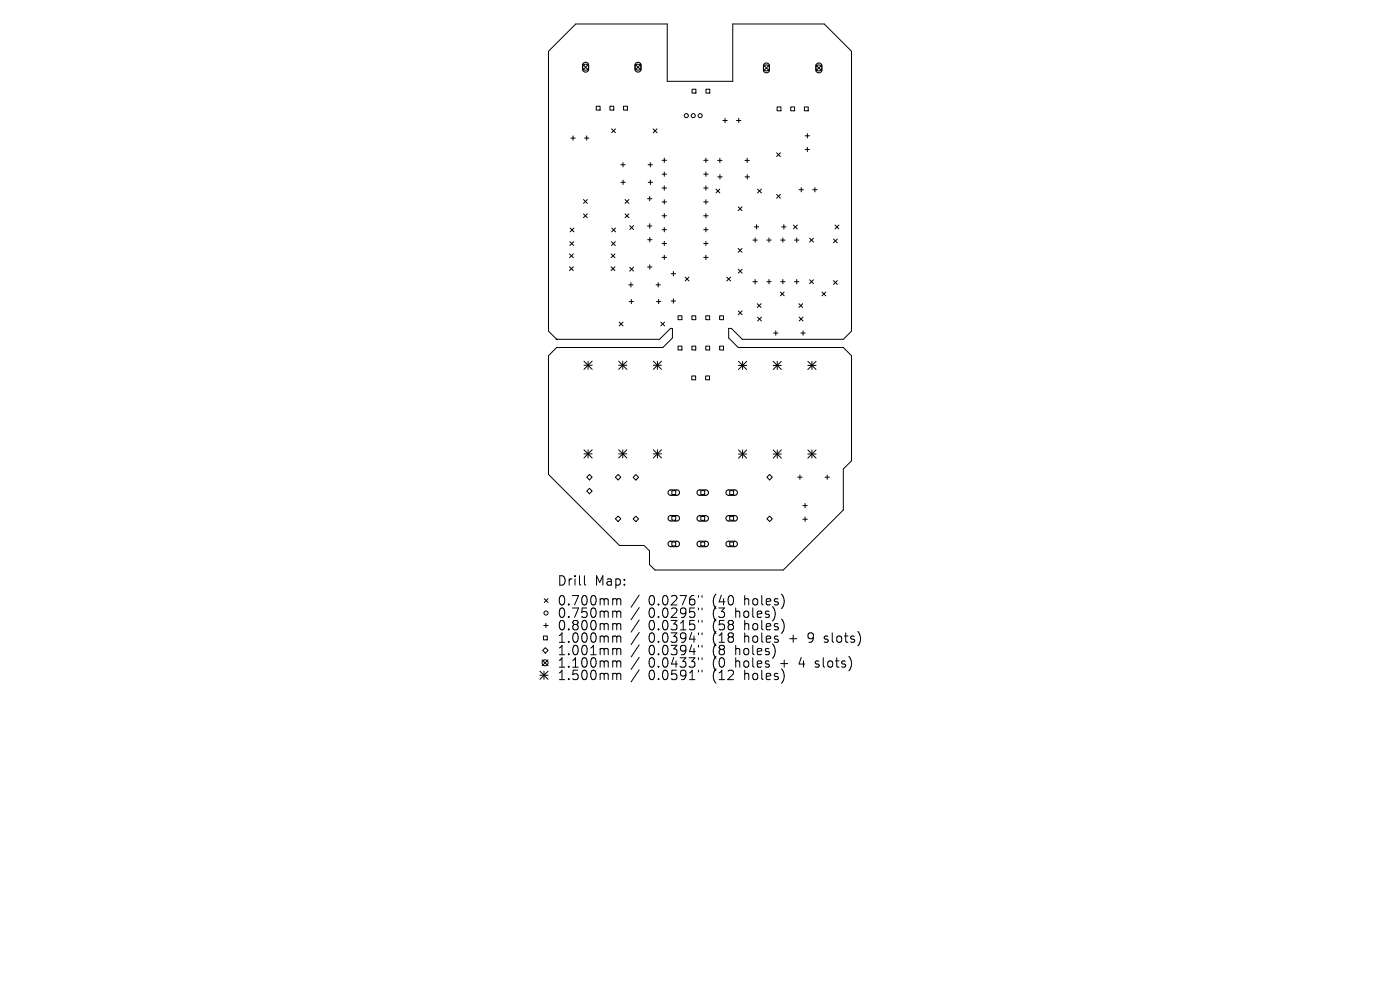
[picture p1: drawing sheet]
<svg xmlns="http://www.w3.org/2000/svg" width="297mm" height="210mm" viewBox="0 0 297 210" stroke-linecap="round" stroke-linejoin="round" font-family="sans-serif">
<defs><g id="words">
<g font-size="2.8">
<text x="118.3" y="124.5">Drill</text>
<text x="126.2" y="124.5">Map:</text>
<text x="118.3" y="128.7">0.700mm</text>
<text x="118.3" y="131.3">0.750mm</text>
<text x="137.5" y="128.7">0.0276&quot;</text>
<text x="137.5" y="131.3">0.0295&quot;</text>
<text x="151.1" y="128.7">(40</text>
<text x="151.1" y="131.3">(3</text>
<text x="156" y="131.3">holes)</text>
<text x="157.9" y="128.7">holes)</text>
<text x="118.3" y="133.9">0.800mm</text>
<text x="118.3" y="136.6">1.000mm</text>
<text x="137.5" y="133.9">0.0315&quot;</text>
<text x="137.5" y="136.6">0.0394&quot;</text>
<text x="151.1" y="133.9">(58</text>
<text x="151.1" y="136.6">(18</text>
<text x="157.9" y="133.9">holes)</text>
<text x="157.9" y="136.6">holes</text>
<text x="167.5" y="136.6">+</text>
<text x="171.6" y="136.6">9</text>
<text x="175.2" y="136.6">slots)</text>
<text x="118.3" y="139.2">1.001mm</text>
<text x="118.3" y="141.9">1.100mm</text>
<text x="137.5" y="139.2">0.0394&quot;</text>
<text x="137.5" y="141.9">0.0433&quot;</text>
<text x="151.1" y="139.2">(8</text>
<text x="151.1" y="141.9">(0</text>
<text x="156" y="139.2">holes)</text>
<text x="156" y="141.9">holes</text>
<text x="165.6" y="141.9">+</text>
<text x="169.7" y="141.9">4</text>
<text x="173.3" y="141.9">slots)</text>
<text x="118.3" y="144.5">1.500mm</text>
<text x="137.5" y="144.5">0.0591&quot;</text>
<text x="151.1" y="144.5">(12</text>
<text x="157.9" y="144.5">holes)</text>
</g>
</g></defs>
<g fill="none" stroke="#000" stroke-width=".21">
<path d="M116.4 10.9l5.7-5.8h19.5v12.1h13.9v-12.1h19.4l5.7 5.8v59.3l-1.7 1.8h-21.4l-2.3-2.3h-.6v2l2 2h22.3l1.7 1.8v22.3l-1.7 1.7v8.7l-12.7 12.7h-27.3l-1.1-1.1v-2.9l-1.2-1.2h-5.2l-15-15.1v-25.1l1.7-1.8h22.5l2.1-2v-2h-.5l-2.3 2.3h-21.8l-1.7-1.8zM123.6 13.6l1.3 1.3M124.9 13.6l-1.3 1.3M134.7 13.6l1.3 1.3M136 13.6l-1.3 1.3M146.8 18.9h.8v.8h-.8zM149.8 18.9h.8v.8h-.8zM162 13.8l1.2 1.2M163.2 13.8l-1.2 1.2M173.1 13.8l1.3 1.2M174.4 13.8l-1.3 1.2M121.1 29.3h.9"/>
<path d="M121.6 28.8v1M124 29.3h.9M124.5 28.8v1M126.5 22.5h.8v.9h-.8zM129.4 22.5h.8v.9h-.8zM129.7 27.3l.9 .8M130.6 27.3l-.9 .8M131.7 34.9h.9M131.7 38.7h1M132.2 34.5v.9M132.2 38.2v.9M132.3 22.5h.8v.9h-.8z"/>
<path d="M137.5 34.9h.9M137.5 38.7h.9M138 34.5v.9M138 38.2v.9M138.6 27.3l.8 .8M139.4 27.3l-.8 .8M140.5 34h.9M140.5 36.9h.9M140.5 39.9h.9M140.9 33.5v1M140.9 36.5v.9M140.9 39.4v1"/>
<path d="M149.3 34h.9M149.3 36.9h.9M149.3 39.9h.9M149.8 33.5v1M149.8 36.5v.9M149.8 39.4v1M152.2 34h1M152.3 37.5h.9M152.7 33.6v.9M152.7 37.1v.9M153.4 25.6h.9M153.8 25.1v.9"/>
<path d="M156.3 25.6h.9M156.7 25.1v.9M158 34h1M158.1 37.5h.9M158.5 33.6v.9M158.5 37.1v.9M164.8 32.4l.8 .8M164.9 22.7h.8v.8h-.8zM165.6 32.4l-.8 .8M167.7 22.7h.9v.8h-.9zM170 39.8v.9M170.6 22.7h.9v.8h-.9z"/>
<path d="M170.8 28.8h.9M170.8 31.7h.9M171.3 28.3v1M171.3 31.2v1M172.9 39.8v.9M120.8 56.6l.8 .8M120.8 53.9l.8 .8M120.9 51.3l.8 .8M121 48.4l.8 .8M121.6 56.6l-.8 .8M121.6 53.9l-.8 .8M121.7 51.3l-.8 .8"/>
<path d="M121.8 48.4l-.8 .8M123.8 42.3l.8 .8M123.8 45.4l.8 .8M124.6 42.3l-.8 .8M124.6 45.4l-.8 .8M129.6 56.6l.8 .8M129.7 53.9l.8 .8M129.7 51.3l.8 .8M129.8 48.4l.8 .8M130.4 56.6l-.8 .8M130.5 53.9l-.8 .8M130.5 51.3l-.8 .8"/>
<path d="M130.6 48.4l-.8 .8M132.6 42.3l.8 .8M132.6 45.4l.8 .8M133.4 42.3l-.8 .8M133.4 45.4l-.8 .8M133.6 47.9l.8 .8M133.6 56.7l.8 .8M133.8 60v.9M134.4 47.9l-.8 .8M134.4 56.7l-.8 .8M137.4 42.1h.9M137.4 47.9h.9"/>
<path d="M137.4 50.8h.9M137.4 56.6h.9M137.8 41.7v.9M137.8 47.5v.9M137.9 50.4v.9M137.9 56.2v.9M139.6 60v.9M140.5 42.8h.9M140.5 45.8h.9M140.5 48.7h.9M140.5 51.7h.9M140.5 54.6h.9"/>
<path d="M140.9 42.4v.9M140.9 45.3v.9M140.9 48.3v.9M140.9 51.2v.9M140.9 54.1v1M142.4 58.1h.9M142.9 57.6v.9M145.4 58.8l.8 .8M146.2 58.8l-.8 .8M149.3 42.8h.9M149.3 45.8h.9M149.3 48.7h.9"/>
<path d="M149.3 51.7h.9M149.3 54.6h.9M149.8 42.4v.9M149.8 45.3v.9M149.8 48.3v.9M149.8 51.2v.9M149.8 54.1v1M151.9 40.1l.8 .8M152.7 40.1l-.8 .8M154.2 58.8l.8 .8M155 58.8l-.8 .8M156.6 43.9l.8 .8"/>
<path d="M156.6 52.7l.8 .8M156.6 57.1l.8 .8M157.4 43.9l-.8 .8M157.4 52.7l-.8 .8M157.4 57.1l-.8 .8M159.7 50.9h1M159.7 59.8h1M160 48.1h1M160.2 50.5v.9M160.2 59.3v.9M160.5 47.7v.9M160.7 40.1l.8 .8"/>
<path d="M161.5 40.1l-.8 .8M162.7 50.9h.9M162.7 59.8h.9M163.1 50.5v.9M163.1 59.3v.9M164.8 41.2l.8 .8M165.6 41.2l-.8 .8M165.6 50.9h.9M165.6 59.8h.9M165.8 48.1h1M166.1 50.5v.9M166.1 59.3v.9"/>
<path d="M166.3 47.7v.9M168.3 47.7l.8 .9M168.6 50.9h.9M168.6 59.8h.9M169 50.5v.9M169 59.3v.9M169.1 47.7l-.8 .9M169.5 40.2h.9M171.8 50.5l.8 .8M171.8 59.4l.8 .8M172.4 40.2h.9M172.6 50.5l-.8 .8"/>
<path d="M172.6 59.4l-.8 .8M176.8 50.7l.8 .8M176.8 59.5l.8 .8M177.1 47.7l.9 .9M177.6 59.5l-.8 .8M177.6 50.7l-.8 .8M178 47.7l-.9 .9M123.9 76.6l1.7 1.7M123.9 77.5h1.7M124.8 76.6v1.7M125.6 76.6l-1.7 1.7M131.2 77.5h1.8"/>
<path d="M131.2 76.6l1.8 1.7M131.4 68.3l.8 .8M132.1 76.6v1.7M132.2 68.3l-.8 .8M133 76.6l-1.8 1.7M133.4 60.4h.9M133.5 64h.9M133.9 63.5v.9M138.6 77.5h1.7M138.6 76.6l1.7 1.7M139.2 60.4h.9M139.3 64h.9"/>
<path d="M139.5 76.6v1.7M139.7 63.5v.9M140.2 68.3l.8 .8M140.3 76.6l-1.7 1.7M141 68.3l-.8 .8M142.4 63.9h.9M142.9 63.4v.9M143.8 67h.9v.8h-.9zM143.8 73.4h.9v.8h-.9zM146.8 79.7h.8v.9h-.8zM146.8 67h.8v.8h-.8zM146.8 73.4h.8v.8h-.8z"/>
<path d="M149.7 79.7h.8v.9h-.8zM149.7 67h.8v.8h-.8zM149.7 73.4h.8v.8h-.8zM152.7 67h.8v.8h-.8zM152.7 73.4h.8v.8h-.8zM156.6 66l.8 .8M156.7 76.6l1.7 1.8M156.7 77.5h1.7M157.4 66l-.8 .8M157.5 76.6v1.8M158.4 76.6l-1.7 1.8M160.6 64.4l.9 .8"/>
<path d="M160.7 67.3l.8 .8M161.5 64.4l-.9 .8M161.5 67.3l-.8 .8M164 76.6l1.8 1.8M164 77.5h1.8M164.1 70.7h.9M164.6 70.2v.9M164.9 76.6v1.8M165.5 61.9l.9 .9M165.8 76.6l-1.8 1.8M166.4 61.9l-.9 .9M169.5 64.4l.8 .8"/>
<path d="M169.5 67.3l.9 .8M169.9 70.7h.9M170.3 64.4l-.8 .8M170.4 67.3l-.9 .8M170.4 70.2v.9M171.4 77.5h1.7M171.4 76.6l1.7 1.8M172.2 76.6v1.8M173.1 76.6l-1.7 1.8M174.4 61.9l.8 .9M175.2 61.9l-.8 .9M123.9 95.4l1.7 1.7"/>
<path d="M123.9 96.3h1.7M124.8 95.4v1.7M125.6 95.4l-1.7 1.7M131.2 96.3h1.8M131.2 95.4l1.8 1.7M132.1 95.4v1.7M133 95.4l-1.8 1.7M138.6 96.3h1.7M138.6 95.4l1.7 1.7M139.5 95.4v1.7M140.3 95.4l-1.7 1.7M156.7 95.4l1.7 1.8"/>
<path d="M156.7 96.3h1.7M157.5 95.4v1.8M158.4 95.4l-1.7 1.8M164 96.3h1.8M164 95.4l1.8 1.8M164.9 95.4v1.8M165.8 95.4l-1.8 1.8M171.4 95.4l1.7 1.8M171.4 96.3h1.7M172.2 95.4v1.8M173.1 95.4l-1.7 1.8M124.5 101.2l.5-.6 .6 .6-.6 .6z"/>
<path d="M124.5 104.2l.5-.6 .6 .6-.6 .5zM130.5 101.2l.6-.6 .6 .6-.6 .6zM130.5 110.1l.6-.6 .6 .6-.6 .5zM134.9 100.7l.6 .5-.6 .6-.6-.6zM134.9 109.5l.6 .6-.6 .6-.6-.6zM142.5 104.1h.9v.8h-.9zM142.5 109.5h.9v.9h-.9zM142.5 115h.9v.8h-.9zM148.7 104.1h.8v.8h-.8zM148.7 109.6h.8v.8h-.8zM148.7 115h.8v.8h-.8zM154.8 104.1h.8v.8h-.8z"/>
<path d="M154.8 109.5h.8v.9h-.8zM154.8 115h.8v.8h-.8zM162.7 101.2l.6-.6 .5 .6-.5 .6zM162.7 110.1l.6-.6 .5 .6-.5 .5zM169.2 101.2h1M169.7 100.8v.9M170.3 107.2h1M170.3 110.1h1M170.8 106.8v.9M170.8 109.7v.9M175 101.2h1M175.5 100.8v.9"/>
<path d="M115 140l1.3 1.2M115.1 138l.6-.6 .6 .6-.6 .5zM115.3 134.9h.8v.8h-.8zM115.3 132.7h1M115.5 127l.8 .8M115.8 132.2v.9M116.3 127l-.8 .8M116.3 140l-1.3 1.2M124 122.1v1.7l.3 .3M130.6 127l.2 .3M130.6 129.6l.2 .3M130.6 132.3l.2 .3"/>
<path d="M130.6 134.9l.2 .3M130.6 137.6l.2 .2M130.8 127.3v1M130.8 129.9v1.1M130.8 132.6v1M130.8 135.2v1M130.8 137.8v1.1M130.8 127.3l.3-.3 .5 .1 .1 1.2M130.8 129.9l.3-.3 .5 .1 .1 1.3M130.8 132.6l.3-.3 .5 .1 .1 1.2M130.8 135.2l.3-.3 .5 .1 .1 1.2M130.8 137.8l.3-.2 .5 .1 .1 1.2"/>
<path d="M135.6 126.2l-1.7 2.6M135.6 128.9l-1.7 2.5M135.6 131.5l-1.7 2.6M135.6 134.2l-1.7 2.5M135.6 136.8l-1.7 2.6M135.6 139.4l-1.7 2.6M148.2 126.3v.4M148.2 129v.4M148.2 131.6v.4M148.2 134.2v.4M148.2 136.9v.4M148.2 139.5v.4"/>
<path d="M148.9 126.3v.4M148.9 129v.4M148.9 131.6v.4M148.9 134.2v.4M148.9 136.9v.4M148.9 139.5v.4M164.4 137.5v1.3M164.5 130l-.1 .9M166.3 126.9v1.3M166.3 132.2v1.3M114.5 142.4l1.8 1.7M114.5 143.2h1.8"/>
<path d="M115.4 142.4v1.7M116.3 142.4l-1.8 1.7M130.6 140.2l.2 .3M130.6 142.8l.2 .3M130.8 140.5v1M130.8 143.1v1.1M130.8 140.5l.3-.3 .5 .1 .1 1.2M130.8 143.1l.3-.3 .5 .1 .1 1.3M135.6 142.1l-1.7 2.5M148.2 142.2v.4M148.9 142.2v.4M166.3 142.7v1.4"/>
<circle cx="124.2" cy="14.3" r=".64"/>
<circle cx="135.4" cy="14.3" r=".64"/>
<circle cx="162.6" cy="14.4" r=".64"/>
<circle cx="173.7" cy="14.4" r=".64"/>
<circle cx="145.6" cy="24.5" r=".43"/>
<circle cx="147.1" cy="24.5" r=".43"/>
<circle cx="148.5" cy="24.5" r=".43"/>
<circle cx="115.8" cy="130" r=".43"/>
<circle cx="115.6" cy="140.6" r=".64"/>
</g>
<circle cx="118.1" cy="72" r=".09" fill="#000" stroke="#000" stroke-width=".21"/>
<g fill="none" stroke="#000" stroke-width=".23">
<path d="M123.8 13.4l.5-.2 .5 .4v1.2l-.3 .5-.5-.1-.4-.3v-1.1zM134.9 13.4l.6-.2 .5 .4v1.2l-.4 .5-.5-.1-.3-.3-.1-1.1zM162.1 13.5l.6-.1 .5 .4v1.2l-.4 .4h-.5l-.3-.4v-1.1zM173.3 13.5l.5-.1 .5 .4v1.2l-.4 .4h-.5l-.3-.4v-1.1zM141.9 104.1l.4-.2h1.4l.4 .3v.4l-.4 .5h-1.5l-.5-.5zM141.9 109.5l.4-.1h1.4l.4 .3v.4l-.4 .4h-1.5l-.5-.4zM141.9 115l.4-.2h1.4l.4 .3v.4l-.4 .5-1.5-.1-.5-.4zM148 104.1l.4-.2h1.5l.3 .3 .1 .4-.5 .5h-1.5l-.4-.5zM148 109.6l.4-.2h1.5l.3 .3 .1 .4-.5 .4h-1.5l-.4-.4zM148 115l.4-.2h1.5l.3 .3 .1 .4-.5 .5-1.5-.1-.4-.4zM154.2 104.1l.3-.2h1.5l.4 .3v.4l-.4 .5h-1.6l-.4-.5zM154.2 109.5l.3-.1h1.5l.4 .3v.4l-.4 .4h-1.6l-.4-.4z"/>
<path d="M154.2 115l.3-.2h1.5l.4 .3v.4l-.4 .5-1.6-.1-.4-.4z"/>
</g>
<use href="#words"/>
</svg>
